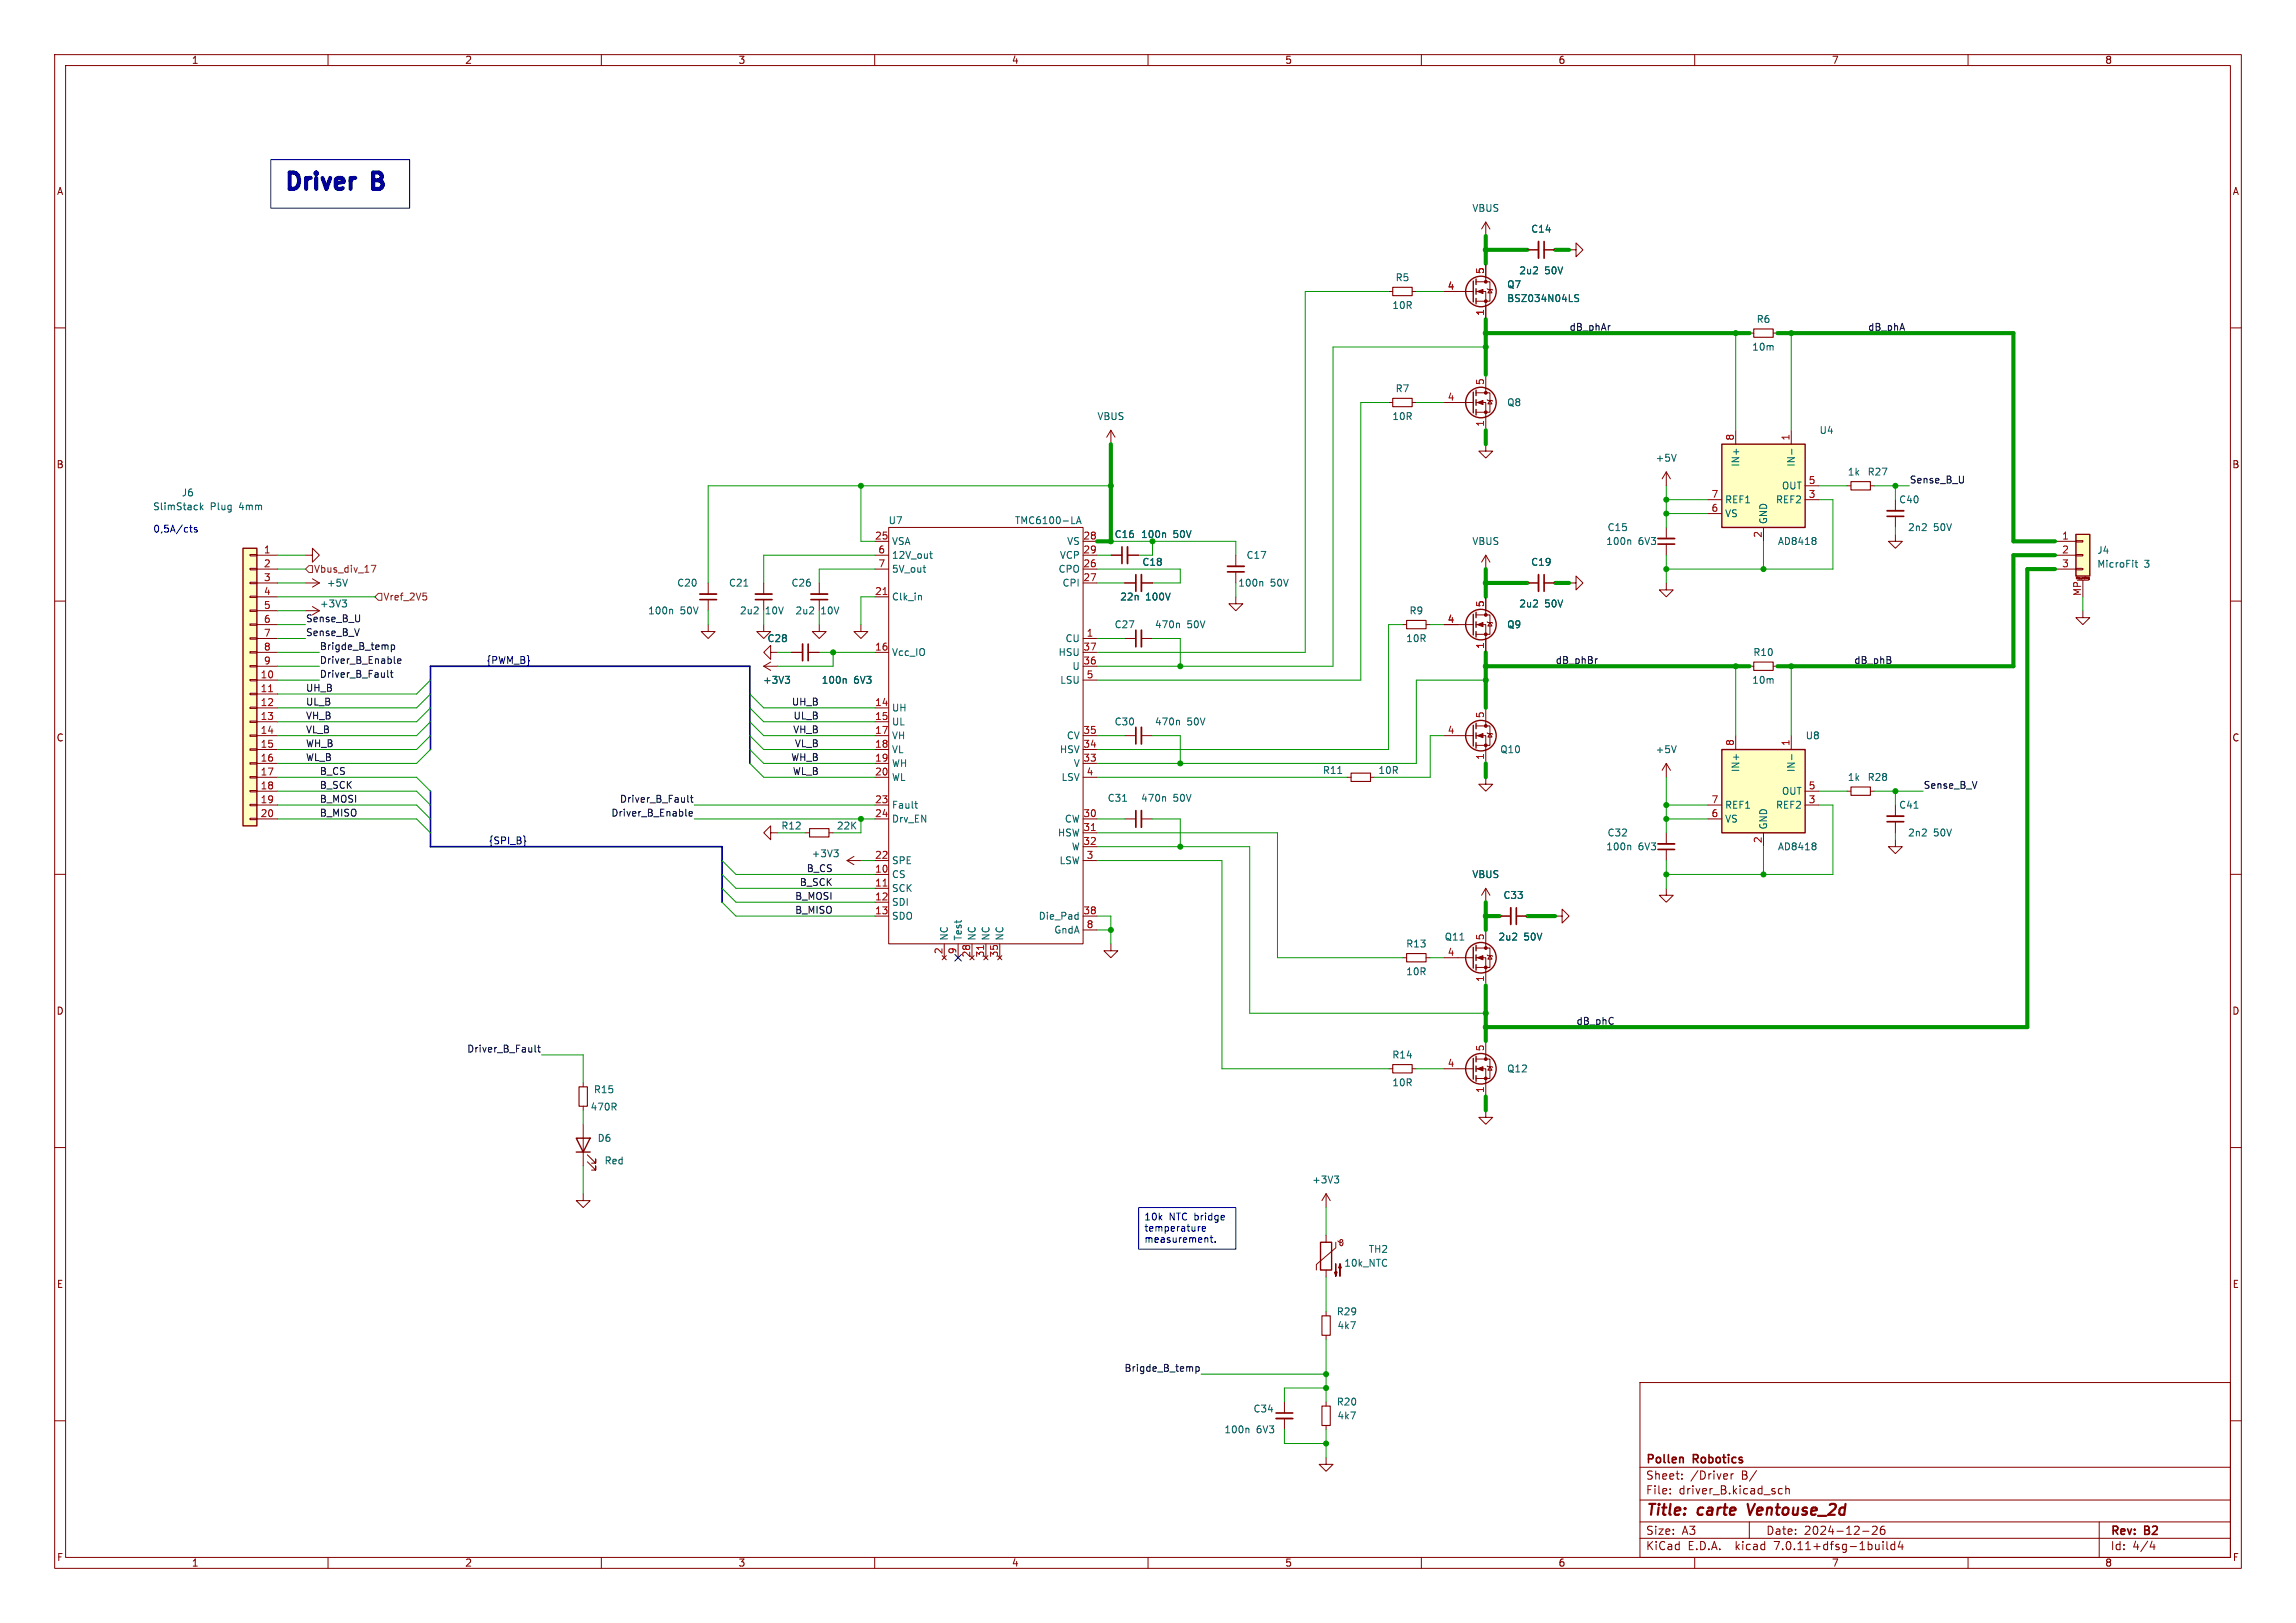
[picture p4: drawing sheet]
<svg xmlns="http://www.w3.org/2000/svg" width="420mm" height="297mm" viewBox="0 0 420 297" stroke-linecap="round" stroke-linejoin="round" font-family="sans-serif">
<defs><g id="words">
<g font-size="4.2" fill="#0000c2">
<text x="51.8" y="36.7">Driver</text>
<text x="68.7" y="36.7">B</text>
</g>
<g font-size="2.8" fill="#840000">
<text x="301" y="277.9">Title:</text>
<text x="310.6" y="277.9">carte</text>
<text x="320.6" y="277.9">Ventouse_2d</text>
</g>
<g font-size="2.1" fill="#840000">
<text x="301" y="268.2">Pollen</text>
<text x="309.8" y="268.2">Robotics</text>
<text x="301" y="273.7">File:</text>
<text x="301" y="271">Sheet:</text>
<text x="307.1" y="273.7">driver_B.kicad_sch</text>
<text x="309.2" y="271">/Driver</text>
<text x="318.6" y="271">B/</text>
<text x="301" y="281.1">Size:</text>
<text x="307.6" y="281.1">A3</text>
<text x="323" y="281.1">Date:</text>
<text x="330" y="281.1">2024-12-26</text>
<text x="386" y="281.3">Rev:</text>
<text x="392.4" y="281.3">B2</text>
<text x="301" y="283.9">KiCad</text>
<text x="308.7" y="283.9">E.D.A.</text>
<text x="317.6" y="283.9">kicad</text>
<text x="324.8" y="283.9">7.0.11+dfsg-1build4</text>
<text x="386" y="283.9">Id:</text>
<text x="390.1" y="283.9">4/4</text>
</g>
<g font-size="1.8" fill="#840000">
<text x="35" y="11.9">1</text>
<text x="85" y="11.9">2</text>
<text x="135" y="11.9">3</text>
<text x="185" y="11.9">4</text>
<text x="235" y="11.9">5</text>
<text x="285" y="11.9">6</text>
<text x="335" y="11.9">7</text>
<text x="385" y="11.9">8</text>
<text x="10.3" y="35.9">A</text>
<text x="408.3" y="35.9">A</text>
<text x="10.3" y="85.9">B</text>
<text x="408.2" y="85.9">B</text>
<text x="10.3" y="135.9">C</text>
<text x="408.2" y="135.9">C</text>
<text x="10.3" y="185.9">D</text>
<text x="408.2" y="185.9">D</text>
<text x="10.3" y="235.9">E</text>
<text x="408.3" y="235.9">E</text>
<text x="10.3" y="285.9">F</text>
<text x="35" y="286.9">1</text>
<text x="85" y="286.9">2</text>
<text x="135" y="286.9">3</text>
<text x="185" y="286.9">4</text>
<text x="235" y="286.9">5</text>
<text x="285" y="286.9">6</text>
<text x="335" y="286.9">7</text>
<text x="385" y="286.9">8</text>
<text x="408.3" y="285.9">F</text>
</g>
<g font-size="1.8" fill="#006464">
<text x="269.2" y="39">VBUS</text>
<text x="280" y="42.8">C14</text>
<text x="255.2" y="51.7">R5</text>
<text x="275.6" y="52.9">Q7</text>
<text x="277.8" y="50.4">2u2</text>
<text x="282.6" y="50.4">50V</text>
<text x="254.6" y="56.7">10R</text>
<text x="275.6" y="55.5">BSZ034N04LS</text>
<text x="321.2" y="59.3">R6</text>
<text x="320.4" y="64.4">10m</text>
<text x="255.2" y="72">R7</text>
<text x="200.6" y="77.1">VBUS</text>
<text x="254.6" y="77.1">10R</text>
<text x="275.6" y="74.5">Q8</text>
<text x="332.8" y="79.6">U4</text>
<text x="302.8" y="84.7">+5V</text>
<text x="318.4" y="85.5" transform="rotate(-90 318.4 85.5)">IN+</text>
<text x="325.9" y="89.8">OUT</text>
<text x="328.5" y="85.5" transform="rotate(-90 328.5 85.5)">IN-</text>
<text x="337.9" y="87.2">1k</text>
<text x="341.5" y="87.2">R27</text>
<text x="27.9" y="93.6">SlimStack</text>
<text x="33.2" y="91">J6</text>
<text x="38.5" y="93.6">Plug</text>
<text x="43.9" y="93.6">4mm</text>
<text x="315.5" y="94.8">VS</text>
<text x="315.5" y="92.3">REF1</text>
<text x="324.8" y="92.3">REF2</text>
<text x="347.3" y="92.3">C40</text>
<text x="162.5" y="96.1">U7</text>
<text x="163.1" y="99.9">VSA</text>
<text x="185.6" y="96.1">TMC6100-LA</text>
<text x="195.1" y="99.9">VS</text>
<text x="203.8" y="98.7">C16</text>
<text x="208.6" y="98.7">100n</text>
<text x="214.6" y="98.7">50V</text>
<text x="269.2" y="99.9">VBUS</text>
<text x="293.7" y="99.9">100n</text>
<text x="294" y="97.4">C15</text>
<text x="299.7" y="99.9">6V3</text>
<text x="323.4" y="96" transform="rotate(-90 323.4 96)">GND</text>
<text x="325.1" y="99.9">AD8418</text>
<text x="348.9" y="97.4">2n2</text>
<text x="353.7" y="97.4">50V</text>
<text x="383.6" y="101.5">J4</text>
<text x="59.7" y="107.5">+5V</text>
<text x="123.8" y="107.5">C20</text>
<text x="133.3" y="107.5">C21</text>
<text x="144.7" y="107.5">C26</text>
<text x="163.1" y="102.5">12V_out</text>
<text x="163.1" y="105">5V_out</text>
<text x="193.5" y="105">CPO</text>
<text x="193.8" y="102.5">VCP</text>
<text x="194.3" y="107.5">CPI</text>
<text x="208.9" y="103.7">C18</text>
<text x="226.4" y="107.5">100n</text>
<text x="227.9" y="102.5">C17</text>
<text x="232.4" y="107.5">50V</text>
<text x="280" y="103.7">C19</text>
<text x="383.6" y="104.1">MicroFit</text>
<text x="392.2" y="104.1">3</text>
<text x="58.4" y="111.4">+3V3</text>
<text x="118.5" y="112.6">100n</text>
<text x="124.4" y="112.6">50V</text>
<text x="135.3" y="112.6">2u2</text>
<text x="140" y="112.6">10V</text>
<text x="145.4" y="112.6">2u2</text>
<text x="150.2" y="112.6">10V</text>
<text x="163.1" y="110.1">Clk_in</text>
<text x="204.8" y="110.1">22n</text>
<text x="209.6" y="110.1">100V</text>
<text x="257.7" y="112.6">R9</text>
<text x="277.8" y="111.4">2u2</text>
<text x="282.6" y="111.4">50V</text>
<text x="140.3" y="117.7">C28</text>
<text x="194.8" y="117.7">CU</text>
<text x="203.8" y="115.2">C27</text>
<text x="211.2" y="115.2">470n</text>
<text x="217.1" y="115.2">50V</text>
<text x="257.1" y="117.7">10R</text>
<text x="275.6" y="115.2">Q9</text>
<text x="139.5" y="125.3">+3V3</text>
<text x="150.2" y="125.3">100n</text>
<text x="156.2" y="125.3">6V3</text>
<text x="163.1" y="120.2">Vcc_IO</text>
<text x="193.5" y="120.2">HSU</text>
<text x="193.8" y="125.3">LSU</text>
<text x="196.1" y="122.8">U</text>
<text x="320.4" y="125.3">10m</text>
<text x="320.6" y="120.2">R10</text>
<text x="163.1" y="130.4">UH</text>
<text x="163.1" y="132.9">UL</text>
<text x="163.1" y="135.5">VH</text>
<text x="195.1" y="135.5">CV</text>
<text x="203.8" y="132.9">C30</text>
<text x="211.2" y="132.9">470n</text>
<text x="217.1" y="132.9">50V</text>
<text x="330.2" y="135.5">U8</text>
<text x="163.1" y="138">VL</text>
<text x="163.1" y="140.6">WH</text>
<text x="163.1" y="143.1">WL</text>
<text x="193.8" y="138">HSV</text>
<text x="194.1" y="143.1">LSV</text>
<text x="196.3" y="140.6">V</text>
<text x="241.9" y="141.8">R11</text>
<text x="252.1" y="141.8">10R</text>
<text x="274.3" y="138">Q10</text>
<text x="302.8" y="138">+5V</text>
<text x="318.4" y="141.4" transform="rotate(-90 318.4 141.4)">IN+</text>
<text x="328.5" y="141.4" transform="rotate(-90 328.5 141.4)">IN-</text>
<text x="337.9" y="143.1">1k</text>
<text x="341.5" y="143.1">R28</text>
<text x="163.1" y="148.2">Fault</text>
<text x="202.5" y="146.9">C31</text>
<text x="208.6" y="146.9">470n</text>
<text x="214.6" y="146.9">50V</text>
<text x="315.5" y="148.2">REF1</text>
<text x="324.8" y="148.2">REF2</text>
<text x="325.9" y="145.6">OUT</text>
<text x="347.3" y="148.2">C41</text>
<text x="142.8" y="152">R12</text>
<text x="153" y="152">22K</text>
<text x="163.1" y="150.7">Drv_EN</text>
<text x="193.4" y="153.3">HSW</text>
<text x="194.7" y="150.7">CW</text>
<text x="196" y="155.8">W</text>
<text x="293.7" y="155.8">100n</text>
<text x="294" y="153.3">C32</text>
<text x="299.7" y="155.8">6V3</text>
<text x="315.5" y="150.7">VS</text>
<text x="323.4" y="151.9" transform="rotate(-90 323.4 151.9)">GND</text>
<text x="325.1" y="155.8">AD8418</text>
<text x="348.9" y="153.3">2n2</text>
<text x="353.7" y="153.3">50V</text>
<text x="148.4" y="157.1">+3V3</text>
<text x="163.1" y="160.9">CS</text>
<text x="163.1" y="158.3">SPE</text>
<text x="193.7" y="158.3">LSW</text>
<text x="269.2" y="160.9">VBUS</text>
<text x="163.1" y="163.4">SCK</text>
<text x="163.1" y="166">SDI</text>
<text x="274.9" y="164.7">C33</text>
<text x="163.1" y="168.5">SDO</text>
<text x="173.6" y="172.2" transform="rotate(-90 173.6 172.2)">NC</text>
<text x="176.1" y="172.2" transform="rotate(-90 176.1 172.2)">Test</text>
<text x="178.7" y="172.2" transform="rotate(-90 178.7 172.2)">NC</text>
<text x="181.2" y="172.2" transform="rotate(-90 181.2 172.2)">NC</text>
<text x="183.7" y="172.2" transform="rotate(-90 183.7 172.2)">NC</text>
<text x="189.9" y="168.5">Die_Pad</text>
<text x="192.8" y="171">GndA</text>
<text x="257.1" y="173.6">R13</text>
<text x="264.2" y="172.3">Q11</text>
<text x="274" y="172.3">2u2</text>
<text x="278.7" y="172.3">50V</text>
<text x="257.1" y="178.7">10R</text>
<text x="254.6" y="193.9">R14</text>
<text x="275.6" y="196.4">Q12</text>
<text x="107.9" y="203.4">470R</text>
<text x="108.5" y="200.3">R15</text>
<text x="254.6" y="199">10R</text>
<text x="109.2" y="209.1">D6</text>
<text x="110.5" y="213.3">Red</text>
<text x="239.9" y="216.8">+3V3</text>
<text x="245.8" y="232">10k_NTC</text>
<text x="250.3" y="229.5">TH2</text>
<text x="244.4" y="240.9">R29</text>
<text x="244.6" y="243.4">4k7</text>
<text x="244.4" y="257.4">R20</text>
<text x="223.9" y="262.5">100n</text>
<text x="229.2" y="258.7">C34</text>
<text x="229.8" y="262.5">6V3</text>
<text x="244.6" y="259.9">4k7</text>
</g>
<g font-size="1.8" fill="#a90000">
<text x="264.7" y="53.1">4</text>
<text x="271.5" y="50.2" transform="rotate(-90 271.5 50.2)">5</text>
<text x="271.5" y="57.9" transform="rotate(-90 271.5 57.9)">1</text>
<text x="271.5" y="70.6" transform="rotate(-90 271.5 70.6)">5</text>
<text x="264.7" y="73.4">4</text>
<text x="271.5" y="78.2" transform="rotate(-90 271.5 78.2)">1</text>
<text x="317.2" y="80.7" transform="rotate(-90 317.2 80.7)">8</text>
<text x="327.4" y="80.7" transform="rotate(-90 327.4 80.7)">1</text>
<text x="330.8" y="88.6">5</text>
<text x="313" y="93.7">6</text>
<text x="313" y="91.2">7</text>
<text x="330.8" y="91.2">3</text>
<text x="48.2" y="101.3">1</text>
<text x="160" y="98.8">25</text>
<text x="160.6" y="101.3">6</text>
<text x="198.1" y="98.8">28</text>
<text x="198.1" y="101.3">29</text>
<text x="322.3" y="98.5" transform="rotate(-90 322.3 98.5)">2</text>
<text x="377.1" y="98.8">1</text>
<text x="377.1" y="101.3">2</text>
<text x="48.2" y="103.9">2</text>
<text x="48.2" y="106.4">3</text>
<text x="160.6" y="103.9">7</text>
<text x="198.1" y="103.9">26</text>
<text x="198.1" y="106.4">27</text>
<text x="377.1" y="103.9">3</text>
<text x="48.2" y="109">4</text>
<text x="48.2" y="111.5">5</text>
<text x="160" y="109">21</text>
<text x="271.5" y="111.2" transform="rotate(-90 271.5 111.2)">5</text>
<text x="380.7" y="109.2" transform="rotate(-90 380.7 109.2)">MP</text>
<text x="48.2" y="114">6</text>
<text x="48.2" y="116.6">7</text>
<text x="48.2" y="119.1">8</text>
<text x="160" y="119.1">16</text>
<text x="198.1" y="119.1">37</text>
<text x="198.7" y="116.6">1</text>
<text x="264.7" y="114">4</text>
<text x="271.5" y="118.8" transform="rotate(-90 271.5 118.8)">1</text>
<text x="47.6" y="124.2">10</text>
<text x="48.2" y="121.7">9</text>
<text x="198.1" y="121.7">36</text>
<text x="198.7" y="124.2">5</text>
<text x="47.6" y="126.7">11</text>
<text x="47.6" y="129.3">12</text>
<text x="47.6" y="131.8">13</text>
<text x="160" y="129.3">14</text>
<text x="160" y="131.8">15</text>
<text x="271.5" y="131.5" transform="rotate(-90 271.5 131.5)">5</text>
<text x="47.6" y="134.4">14</text>
<text x="47.6" y="136.9">15</text>
<text x="160" y="134.4">17</text>
<text x="160" y="136.9">18</text>
<text x="198.1" y="136.9">34</text>
<text x="198.1" y="134.4">35</text>
<text x="264.7" y="134.4">4</text>
<text x="317.2" y="136.6" transform="rotate(-90 317.2 136.6)">8</text>
<text x="327.4" y="136.6" transform="rotate(-90 327.4 136.6)">1</text>
<text x="47.6" y="139.4">16</text>
<text x="47.6" y="142">17</text>
<text x="160" y="139.4">19</text>
<text x="160" y="142">20</text>
<text x="198.1" y="139.4">33</text>
<text x="198.7" y="142">4</text>
<text x="271.5" y="139.1" transform="rotate(-90 271.5 139.1)">1</text>
<text x="47.6" y="144.5">18</text>
<text x="47.6" y="147.1">19</text>
<text x="47.6" y="149.6">20</text>
<text x="160" y="147.1">23</text>
<text x="160" y="149.6">24</text>
<text x="198.1" y="149.6">30</text>
<text x="313" y="149.6">6</text>
<text x="313" y="147.1">7</text>
<text x="330.8" y="147.1">3</text>
<text x="330.8" y="144.5">5</text>
<text x="198.1" y="152.1">31</text>
<text x="198.1" y="154.7">32</text>
<text x="322.3" y="154.4" transform="rotate(-90 322.3 154.4)">2</text>
<text x="160" y="159.8">10</text>
<text x="160" y="157.2">22</text>
<text x="198.7" y="157.2">3</text>
<text x="160" y="162.3">11</text>
<text x="160" y="164.8">12</text>
<text x="160" y="167.4">13</text>
<text x="198.1" y="167.4">38</text>
<text x="198.7" y="169.9">8</text>
<text x="271.5" y="172.2" transform="rotate(-90 271.5 172.2)">5</text>
<text x="172.5" y="174.7" transform="rotate(-90 172.5 174.7)">2</text>
<text x="175" y="174.7" transform="rotate(-90 175 174.7)">9</text>
<text x="177.5" y="175.3" transform="rotate(-90 177.5 175.3)">28</text>
<text x="180.1" y="175.3" transform="rotate(-90 180.1 175.3)">31</text>
<text x="182.6" y="175.3" transform="rotate(-90 182.6 175.3)">35</text>
<text x="264.7" y="175">4</text>
<text x="271.5" y="179.8" transform="rotate(-90 271.5 179.8)">1</text>
<text x="264.7" y="195.3">4</text>
<text x="271.5" y="192.5" transform="rotate(-90 271.5 192.5)">5</text>
<text x="271.5" y="200.1" transform="rotate(-90 271.5 200.1)">1</text>
</g>
<g font-size="1.8" fill="#0f0f0f">
<text x="287" y="60.6">dB_phAr</text>
<text x="341.6" y="60.6">dB_phA</text>
<text x="349.2" y="88.6">Sense_B_U</text>
<text x="55.9" y="114">Sense_B_U</text>
<text x="55.9" y="116.5">Sense_B_V</text>
<text x="58.4" y="119">Brigde_B_temp</text>
<text x="58.4" y="121.6">Driver_B_Enable</text>
<text x="58.4" y="124.1">Driver_B_Fault</text>
<text x="284.5" y="121.6">dB_phBr</text>
<text x="339.1" y="121.6">dB_phB</text>
<text x="55.9" y="126.7">UH_B</text>
<text x="55.9" y="129.2">UL_B</text>
<text x="55.9" y="131.7">VH_B</text>
<text x="144.8" y="129.2">UH_B</text>
<text x="145.1" y="131.7">UL_B</text>
<text x="55.9" y="134.3">VL_B</text>
<text x="55.9" y="136.8">WH_B</text>
<text x="145" y="134.3">VH_B</text>
<text x="145.3" y="136.8">VL_B</text>
<text x="55.9" y="139.4">WL_B</text>
<text x="58.4" y="141.9">B_CS</text>
<text x="144.6" y="139.4">WH_B</text>
<text x="144.9" y="141.9">WL_B</text>
<text x="58.4" y="149.5">B_MISO</text>
<text x="58.4" y="147">B_MOSI</text>
<text x="58.4" y="144.4">B_SCK</text>
<text x="111.7" y="149.5">Driver_B_Enable</text>
<text x="113.3" y="147">Driver_B_Fault</text>
<text x="351.8" y="144.4">Sense_B_V</text>
<text x="147.5" y="159.7">B_CS</text>
<text x="145.4" y="164.8">B_MOSI</text>
<text x="145.4" y="167.3">B_MISO</text>
<text x="146.2" y="162.2">B_SCK</text>
<text x="288.3" y="187.6">dB_phC</text>
<text x="85.4" y="192.7">Driver_B_Fault</text>
<text x="205.6" y="251.1">Brigde_B_temp</text>
</g>
<g font-size="1.8" fill="#0000c2">
<text x="27.9" y="97.5">0,5A/cts</text>
<text x="209.2" y="223.7">10k</text>
<text x="209.2" y="225.7">temperature</text>
<text x="209.2" y="227.7">measurement.</text>
<text x="213.9" y="223.7">NTC bridge</text>
</g>
<g font-size="1.8" fill="#725600">
<text x="57.3" y="105">Vbus_div_17</text>
<text x="70" y="110.1">Vref_2V5</text>
</g>
<g font-size="1.8" fill="#000084">
<text x="88.9" y="121.6">{PWM_B}</text>
<text x="89.3" y="154.6">{SPI_B}</text>
</g>
<text font-size=".5" fill="#840000" x="379.5" y="106.2">Mounting</text>
</g></defs>
<g fill="none" stroke="#840000" stroke-width=".18">
<path d="M10 10h400v277h-400zM12 12h396v273h-396zM60 10v2M110 10v2M160 10v2M210 10v2M260 10v2M310 10v2M360 10v2M10 60h2M254 53.3h.8M258.3 53.3h.8"/>
<path d="M264.2 53.3h5.3M270 53.3h1.8v5.1M270 51.6h2.5v3.5h-2.5M271.8 40.6v2.6M271.8 48.3v3.3M271.8 40.6l-.8 1.3M271.8 40.6l.7 1.3M272 52.8l.2 .2h.7l.1 .1M272.5 53l.4 .6h-.7zM279.4 45.7h2M282.4 45.7h2.1M287 45.7h1.3v-1.2l1.3 1.2-1.3 1.3v-1.3"/>
<path d="M408 60h2M203.2 78.7l-.8 1.3M203.2 78.7v2.6M203.2 78.7l.8 1.3M254 73.7h.8M258.3 73.7h.8M264.2 73.7h5.3M270 73.7h1.8v5M270 71.9h2.5v3.5h-2.5M271.8 68.6v3.3M272 73.2l.2 .1h.7l.1 .1M272.5 73.3l.4 .6h-.7z"/>
<path d="M317.5 78.7v2.6M320 61h.8M324.4 61h.7M327.7 78.7v2.6M160 99.1h2.6M162.6 96.5h35.5v76.2h-35.5zM198.1 99.1h2.6M271.8 81.3v1.3h1.2l-1.2 1.2-1.3-1.2h1.3M304.8 86.4v2.5M304.8 96.5v2.1M304.8 99.6v2M304.8 86.4l-.8 1.2"/>
<path d="M304.8 86.4l.8 1.2M312.4 91.4h2.6M312.4 94h2.6M322.6 96.5v2.6M330.2 88.9h2.5M330.2 91.4h2.5M337.8 88.9h.8M342.1 88.9h.8M346.7 97.8v1.3h1.3l-1.3 1.2-1.3-1.2h1.3M346.7 91.4v2.1M346.7 94.5v2M375.9 99.1h3.8"/>
<path d="M379.7 98.9h1.3v.3h-1.3zM10 110h2M45.7 119.3h1.3v.2h-1.3zM45.7 116.7h1.3v.3h-1.3zM45.7 114.2h1.3v.2h-1.3zM45.7 111.6h1.3v.3h-1.3zM45.7 109.1h1.3v.2h-1.3zM45.7 106.6h1.3v.2h-1.3zM45.7 104h1.3v.3h-1.3zM45.7 101.5h1.3v.2h-1.3zM47 106.7h3.8M47 114.3h3.8"/>
<path d="M47 119.4h3.8M47 116.8h3.8M47 109.2h3.8M47 104.1h3.8M47 101.6h3.8M47 111.8h3.8M55.9 101.6h1.2v1.3l1.3-1.3-1.3-1.3v1.3M55.9 106.7h2.5M55.9 111.8h2.5M57.1 105.9l1.3 .8M57.1 111l1.3 .8M58.4 106.7l-1.3 .7"/>
<path d="M58.4 111.8l-1.3 .7M129.5 114.3v1.3h1.3l-1.3 1.2-1.2-1.2h1.2M129.5 106.7v2M129.5 109.7v2.1M139.7 114.3v1.3h1.3l-1.3 1.2-1.3-1.2h1.3M139.7 106.7v2M139.7 109.7v2.1M141 119.4v-1.3l-1.3 1.3 1.3 1.3v-1.3h1.2M144.8 119.4h2M147.8 119.4h2.1M149.9 114.3v1.3h1.2l-1.2 1.2-1.3-1.2h1.3M149.9 106.7v2"/>
<path d="M149.9 109.7v2.1M157.5 114.3v1.3h1.2l-1.2 1.2-1.3-1.2h1.3M160 119.4h2.6M160 109.2h2.6M160 104.1h2.6M160 101.6h2.6M198.1 106.7h2.6M198.1 119.4h2.6M198.1 116.8h2.6M198.1 104.1h2.6M198.1 101.6h2.6M203.2 101.6h2"/>
<path d="M205.7 106.7h2.1M205.7 116.8h2.1M206.2 101.6h2.1M208.8 106.7h2M208.8 116.8h2M226.1 109.2v1.3h1.2l-1.2 1.3-1.3-1.3h1.3M226.1 101.6v2M226.1 104.6v2.1M256.5 114.3h.8M260.9 114.3h.7M264.2 114.3h5.3M270 114.3h1.8v5.1"/>
<path d="M270 112.5h2.5v3.6h-2.5M271.8 101.6v2.5M271.8 109.2v3.3M271.8 101.6l-.8 1.3M271.8 101.6l.7 1.3M272 113.8l.2 .1h.7l.1 .1M272.5 113.9l.4 .7h-.7zM279.4 106.7h2M282.4 106.7h2.1M287 106.7h1.3v-1.3l1.3 1.3-1.3 1.3v-1.3M304.8 106.7v1.3h1.3l-1.3 1.2-1.3-1.2h1.3M375.9 104.1h3.8"/>
<path d="M375.9 101.6h3.8M379.7 104h1.3v.3h-1.3zM379.7 101.5h1.3v.2h-1.3zM379.8 106v-.4l.1 .3 .2-.3v.4M380 106.2h2M381 111.8v1.2h1.3l-1.3 1.3-1.3-1.3h1.3M381 106.2v3M381.3 105.6v.3M381.5 105.6h.1M382 106.1h.2M382 105.7l.2 .3M382 105.7h.1"/>
<path d="M382.2 105.7h-.2M382.2 105.7h.1M382.2 106.1h.1M382.2 105.7v.4M382.2 105.9v.1M408 110h2M45.7 139.6h1.3v.2h-1.3zM45.7 137h1.3v.3h-1.3zM45.7 134.5h1.3v.2h-1.3zM45.7 132h1.3v.2h-1.3zM45.7 129.4h1.3v.3h-1.3zM45.7 126.9h1.3v.2h-1.3z"/>
<path d="M45.7 124.3h1.3v.3h-1.3zM45.7 121.8h1.3v.2h-1.3zM47 121.9h3.8M47 134.6h3.8M47 129.5h3.8M47 132.1h3.8M47 137.2h3.8M47 139.7h3.8M47 124.5h3.8M47 127h3.8M139.7 121.9h2.5M139.7 121.9l1.3 .8"/>
<path d="M141 121.2l-1.3 .7M160 134.6h2.6M160 129.5h2.6M160 132.1h2.6M160 137.2h2.6M160 139.7h2.6M198.1 121.9h2.6M198.1 134.6h2.6M198.1 137.2h2.6M198.1 139.7h2.6M198.1 124.5h2.6M205.7 134.6h2.1"/>
<path d="M208.8 134.6h2M264.2 134.6h5.3M270 134.6h1.8v5.1M270 132.8h2.5v3.6h-2.5M271.8 129.5v3.3M272 134.1l.2 .1h.7l.1 .2M272.5 134.2l.4 .7h-.7zM304.8 139.7v2.5M304.8 139.7l-.8 1.3M304.8 139.7l.8 1.3M317.5 134.6v2.6M320 121.9h.8"/>
<path d="M324.4 121.9h.7M327.7 134.6v2.6M10 160h2M45.7 149.7h1.3v.3h-1.3zM45.7 147.2h1.3v.2h-1.3zM45.7 144.7h1.3v.2h-1.3zM45.7 142.1h1.3v.3h-1.3zM47 142.2h3.8M47 147.3h3.8M47 149.9h3.8M47 144.8h3.8M141 152.4v-1.3l-1.3 1.3 1.3 1.3v-1.3h1.2"/>
<path d="M147.3 152.4h.8M151.6 152.4h.8M154.9 157.5h2.6M154.9 157.5l1.3 .7M156.2 156.7l-1.3 .8M160 142.2h2.6M160 157.5h2.6M160 147.3h2.6M160 149.9h2.6M198.1 142.2h2.6M198.1 157.5h2.6M198.1 149.9h2.6"/>
<path d="M198.1 152.4h2.6M198.1 154.9h2.6M205.7 149.9h2.1M208.8 149.9h2M246.4 142.2h.7M250.7 142.2h.8M271.8 142.2v1.3h1.2l-1.2 1.3-1.3-1.3h1.3M304.8 152.4v2M304.8 155.4v2.1M312.4 147.3h2.6M312.4 149.9h2.6M322.6 152.4v2.5"/>
<path d="M330.2 147.3h2.5M330.2 144.8h2.5M337.8 144.8h.8M342.1 144.8h.8M346.7 153.7v1.2h1.3l-1.3 1.3-1.3-1.3h1.3M346.7 147.3v2.1M346.7 150.4v2M408 160h2M160 160h2.6M160 162.6h2.6M160 165.1h2.6M160 167.6h2.6"/>
<path d="M172.3 174.9l.8 .7M172.7 172.7v2.6M173.1 174.9l-.8 .7M175.3 172.7v2.6M177.8 172.7v2.6M180.3 172.7v2.6M182.9 172.7v2.6M198.1 167.6h2.6M198.1 170.2h2.6M203.2 172.7v1.3h1.3l-1.3 1.3-1.3-1.3h1.3M256.5 175.3h.8M260.9 175.3h.7"/>
<path d="M264.2 175.3h5.3M270 175.3h1.8v5M270 173.5h2.5v3.5h-2.5M271.8 162.6v2.5M271.8 170.2v3.3M271.8 162.6l-.8 1.2M271.8 162.6l.7 1.2M272 174.8l.2 .1h.7l.1 .1M272.5 174.9l.4 .6h-.7zM274.3 167.6h2.1M277.4 167.6h2M284.5 167.6h1.2v-1.2l1.3 1.2-1.3 1.3v-1.3"/>
<path d="M304.8 162.6v1.2h1.3l-1.3 1.3-1.3-1.3h1.3M106.7 198.1v.8M254 195.6h.8M258.3 195.6h.8M264.2 195.6h5.3M270 195.6h1.8v5.1M270 193.8h2.5v3.6h-2.5M271.8 190.5v3.3M272 195.1l.2 .1h.7l.1 .1M272.5 195.2l.4 .6h-.7zM10 210h2M106.7 218.4v1.3h1.2l-1.2 1.3-1.3-1.3h1.3"/>
<path d="M106.7 202.4v.8M106.7 205.7v7.7M107.4 212.6l1.6 1.5v-.7v.7h-.8M107.4 211.3l1.6 1.6v-.8v.8h-.8M242.6 218.4l-.8 1.3M242.6 218.4v2.6M242.6 218.4l.7 1.3M271.8 203.2v1.3h1.2l-1.2 1.2-1.3-1.2h1.3M408 210h2M242.6 226.1v1.2M242.6 232.4v1.3M244.3 227.3v1l-3.5 3.1v1"/>
<path d="M244.7 227.1l.3 .2h.3l.3-.1v-.3l-.3-.1-.2 .2v.7l.2 .3 .3-.1 .1-.4M10 260h2M234.9 256.5v2.1M234.9 259.6v2M242.6 240v.8M242.6 244.3v.8M242.6 256.5v.8M300 253h108v32h-108zM408 260h2M242.6 266.7v1.3h1.2l-1.2 1.2-1.3-1.2h1.3M242.6 260.9v.7M300 278.5h108"/>
<path d="M300 274.5h108M300 268.5h108M305.5 273.2v.2M305.5 272.5v.1M307.7 270.5v.2M307.7 269.8v.1M316.7 269.7v1M317.1 269.7l-.3 .1-.1 .2M320 278.5v3M325.3 273.1l.3 .3 .4-.1M326 272.5l-.4-.1-.3 .3M326.7 272.5l.2-.1 .3 .1 .1 .9"/>
<path d="M326.7 271.9v1.5M342.5 279.4l.6-.1 .2 .1 .1 .3-1 1.1h1M344.7 279.3a.59 .59 0 0 0-.8 .6v.6l.2 .2 .4 .1 .2-.2 .1-.5-.1-.2h-.5l-.3 .2M384 278.5v6.5M60 285v2M110 285v2M160 285v2M210 285v2M260 285v2M300 281.5h108M310 285v2M340.7 280.2h1.2"/>
<path d="M344.4 282.1v.1M344.4 282.6v1M345.2 282.1v1.3l.2 .2M346.6 282.1v1.5M346.6 282.7l-.4-.1-.3 .3v.4l.1 .2h.6M347.6 282l-.4 1.1h1M347.9 282.6v1M360 285v2M393.7 282l-.4 1.1h.9M394 282.6v1"/>
</g>
<path d="M319.7 275.2l.4 2" fill="none" stroke="#840000" stroke-width=".4"/>
<g fill="none" stroke="#840000" stroke-width=".3">
<path d="M282.4 44.2v3M303.3 99.6h3M345.2 94.5h3M128 109.7h3.1M138.2 109.7h3M147.8 117.9v3M148.3 109.7h3.1M205.2 100.1v3M207.8 105.2v3M207.8 115.3v3.1M224.5 104.6h3.1M282.4 105.2v3"/>
<path d="M207.8 133.1v3M207.8 148.3v3.1M303.3 155.4h3M345.2 150.4h3M277.4 166.1v3.1M233.4 258.6h3.1M307.8 266.8l.1 .9"/>
</g>
<g fill="none" stroke="#840000" stroke-width=".25">
<path d="M269.5 51.4v3.8M270 51.1v1M270 52.8v1M270 54.6v1M269.5 71.8v3.8M270 71.4v1M270 73.2v1M270 74.9v1M315 81.3h15.2v15.2h-15.2zM379.7 97.8h2.6v7.6h-2.6zM44.4 100.3h2.6v50.8h-2.6zM269.5 112.4v3.8"/>
<path d="M270 112v1M270 113.8v1M270 115.6v1M269.5 132.7v3.8M270 132.3v1.1M270 134.1v1M270 135.9v1M315 137.2h15.2v15.2h-15.2zM269.5 173.4v3.8M270 173v1M270 174.8v1M270 176.5v1"/>
<path d="M269.5 193.7v3.8M270 193.3v1M270 195.1v1M270 196.9v1M105.4 208.3h2.5l-1.2 2.5zM105.4 210.8h2.5M241.6 227.3h2v5.1h-2z"/>
<circle cx="270.9" cy="53.3" r="2.79"/>
<circle cx="270.9" cy="73.7" r="2.79"/>
<circle cx="270.9" cy="114.3" r="2.79"/>
<circle cx="270.9" cy="134.6" r="2.79"/>
<circle cx="270.9" cy="175.3" r="2.79"/>
<circle cx="270.9" cy="195.6" r="2.79"/>
</g>
<g fill="#840000" stroke="#840000" stroke-width=".18">
<path d="M270.3 73.7l1-.4v.7z"/>
<path d="M270.3 114.3l1-.4v.8z"/>
<path d="M270.3 134.6l1-.4v.8z"/>
<path d="M270.3 195.6l1-.4v.8z"/>
<path d="M245.1 231.3l.3 .7h-.5l.2-.7v2.3z"/>
<path d="M244.3 231.3v2.3l-.2-.8h.5l-.3 .8z"/>
<path d="M270.3 53.3l1-.3v.7z"/>
<path d="M270.3 175.3l1-.4v.7z"/>
<circle cx="271.8" cy="75.4" r=".25"/>
<circle cx="271.8" cy="71.9" r=".25"/>
<circle cx="271.8" cy="116.1" r=".25"/>
<circle cx="271.8" cy="112.5" r=".25"/>
<circle cx="271.8" cy="136.4" r=".25"/>
<circle cx="271.8" cy="132.8" r=".25"/>
<circle cx="271.8" cy="197.4" r=".25"/>
<circle cx="271.8" cy="193.8" r=".25"/>
<circle cx="271.8" cy="55.1" r=".25"/>
<circle cx="271.8" cy="51.6" r=".25"/>
<circle cx="271.8" cy="177" r=".25"/>
<circle cx="271.8" cy="173.5" r=".25"/>
</g>
<g fill="none" stroke="#840000" stroke-width=".2">
<path d="M254.8 52.6h3.5v1.5h-3.5zM254.8 72.9h3.5v1.5h-3.5zM320.8 60.2h3.6v1.5h-3.6zM338.6 88.1h3.5v1.6h-3.5zM257.3 113.5h3.6v1.6h-3.6zM320.8 121.2h3.6v1.5h-3.6zM148.1 151.6h3.5v1.6h-3.5zM247.1 141.5h3.6v1.5h-3.6zM338.6 144h3.5v1.5h-3.5zM257.3 174.5h3.6v1.5h-3.6zM105.9 198.9h1.5v3.5h-1.5zM254.8 194.8h3.5v1.5h-3.5z"/>
<path d="M241.8 240.8h1.5v3.5h-1.5zM241.8 257.3h1.5v3.6h-1.5z"/>
</g>
<g fill="none" stroke="#840000" stroke-width=".33">
<path d="M281.4 44.2v3M303.3 98.6h3M345.2 93.5h3M128 108.7h3.1M138.2 108.7h3M146.8 117.9v3M148.3 108.7h3.1M206.2 100.1v3M208.8 105.2v3M208.8 115.3v3.1M224.5 103.6h3.1M281.4 105.2v3"/>
<path d="M208.8 133.1v3M208.8 148.3v3.1M303.3 154.4h3M345.2 149.4h3M276.4 166.1v3.1M233.4 259.6h3.1"/>
</g>
<g fill="none" stroke="#006464" stroke-width=".18">
<path d="M288.8 54l-.5-.1-.2 .1v.4l.5 .2 .2 .3-.3 .3-.5-.1M36.7 92v1.3M36.8 92.8l.3 .5M37.1 92.4l-.4 .5M196.9 95.8l.4-1.2 .5 1.2M197 95.5h.6M213 97.5l.2 .2v.7M298.1 98.8l.2 .2v.6M306.6 83.1l-.4 1.3M327.8 82.2v1M332.1 98.4l.1 .2-.1 .3M332.1 99l.1 .2-.1 .4"/>
<path d="M62.6 109.8h.8l-.5 .5M63.1 110.3l.3 .2v.3l-.3 .3M63.6 106l-.5 1.3M122.9 111.5l.1 .2v.6M136.1 107.3h.7M168.4 109l.2 .1v.7M168.9 103.9h.4M169.2 104.7h.1M170.1 101.3h.4M170.2 100.9v1.1l.3 .2M215.6 114l.1 .2v.7M230.8 106.4l.2 .2v.7"/>
<path d="M390.5 103h.5M390.7 102.5v1.1l.3 .2M143.6 123.8h.8l-.4 .5M144.2 124.3l.2 .2v.3l-.2 .2M154.6 124.2l.2 .2v.6M215.6 131.8l.1 .2v.7M306.6 136.5l-.4 1.2M327.8 138.1v.9M152.5 155.5h.8l-.4 .5M153.1 156l.2 .2v.3l-.2 .3M167.3 147.1h.5M167.5 147.7l.3 .2"/>
<path d="M205.3 146.6h.8M213 145.8l.2 .2v.6M244.7 141.5h.7M298.1 154.7l.2 .2v.6M332.1 154.3l.1 .2-.1 .2M332.1 154.9l.1 .1-.1 .5M350.1 147.9h.8M244.1 215.2h.8l-.5 .5M244.6 215.7l.3 .2v.3l-.3 .3M228.3 261.4l.1 .1v.7"/>
</g>
<path d="M161.5 108.8h.8M49.1 126.6h.8M199.6 152h.8M161.5 162.1h.8M179.9 173v.7" fill="none" stroke="#a90000" stroke-width=".18"/>
<g fill="#ffffc2" stroke="#ffffc2" stroke-width=".18">
<path d="M315 137.2h15.2v15.2h-15.2z"/>
<path d="M44.4 100.3h2.6v50.8h-2.6z"/>
<path d="M315 81.3h15.2v15.2h-15.2z"/>
<path d="M379.7 97.8h2.6v7.6h-2.6z"/>
</g>
<path d="M56.5 103.5h.6v1.3h-.6l-.6-.7zM67.9 103.4h.8l-.5 1.3M68.6 109.2l.6-.6h.6v1.3h-.6zM77.4 108.5h.6M77.9 109.1l.2 .2-.2 .4" fill="none" stroke="#725600" stroke-width=".18"/>
<g fill="none" stroke="#0f0f0f" stroke-width=".18">
<path d="M294.4 59.6h.2M71.6 118v1.3M71.6 118.1l.3-.1 .3 .3-.1 .5h-.5M70.9 122.7v1.1l.2 .1M71.4 123.1h.5M71.6 122.7v1.1l.3 .1M72.7 121l.6-.1v-.3h-.4l-.2 .1 .1 .6h.5M292.2 120.6h-.2M125.8 145.5v1.1l.2 .2M126.1 148.9l.6-.1-.1-.2-.4-.1-.1 .2v.6h.5M126.3 146h.5M126.5 145.5v1.1l.3 .2"/>
<path d="M97.9 191.3v1l.2 .2M98.4 191.7h.4M98.5 191.3v1l.3 .2M218.8 250.1v1.3M218.8 250.2l.3-.1 .3 .2-.2 .6h-.4"/>
</g>
<path d="M96 153.8l.2 .1-.2 .2M174.7 174.7l1.2 1.2M175.9 174.7l-1.2 1.2" fill="none" stroke="#000084" stroke-width=".18"/>
<path d="M49.5 29.2h25.4v8.9h-25.4zM34.7 96.5h.5M34.9 97.2l.3 .2M36 96.6l-.3-.1-.2 .2 .1 .2 .4 .1v.3h-.5M208.3 221h17.8v7.6h-17.8zM219.9 224.6l.1 .6h.5M220.5 224.6v.2l-.6 .1M221.4 226.5h.5M221.5 226.1v1.1l.4 .1M222.3 227.2v.1" fill="none" stroke="#0000c2" stroke-width=".18"/>
<path d="M54.6 32.3l-.5-.6-1.1-.1v3M57.8 31.6l-.1 .1 .1 .1M57.8 31.6l.2 .1-.2 .1M57.8 31.6v.2M69.8 32.4a.76 .76 0 0 0-.5-.8h-1v3" fill="none" stroke="#0000c2" stroke-width=".75"/>
<path d="M78.7 137.2v-15.3h58.5v17.8M78.7 144.8v10.1h53.4v10.2" fill="none" stroke="#000084" stroke-width=".3"/>
<g fill="none" stroke="#009600" stroke-width=".18">
<path d="M254 53.3h-15.2v66.1h-38.1M259.1 53.3h5.1M254 73.7h-5.1v50.8h-48.2M259.1 73.7h5.1M271.8 63.5h-28v58.4h-43.1M317.5 61v17.7M327.7 61v17.7M157.5 88.9v10.2h2.5M203.2 94v-5.1h-73.7v17.8M203.2 99.1h22.9v2.5M210.8 99.1v2.5h-2.5M304.8 88.9v7.6"/>
<path d="M304.8 94h7.6M304.8 91.4h7.6M322.6 99.1v5M332.7 88.9h5.1M332.7 91.4h2.6v12.7h-30.5M342.9 88.9h6.3M346.7 88.9v2.5M346.7 96.5v1.3M50.8 116.8h5.1M50.8 106.7h5.1M50.8 109.2h17.8M50.8 119.4h7.6"/>
<path d="M50.8 101.6h5.1M50.8 104.1h5.1M50.8 114.3h5.1M50.8 111.8h5.1M129.5 111.8v2.5M139.7 111.8v2.5M142.2 119.4h2.6M149.9 111.8v2.5M149.9 119.4h10.1M152.4 119.4v2.5h-10.2M160 109.2h-2.5v5.1M160 104.1h-10.1v2.6"/>
<path d="M160 101.6h-20.3v5.1M200.7 116.8h5M200.7 106.7h5M200.7 104.1h15.2v2.6h-5.1M200.7 101.6h2.5M210.8 116.8h5.1v5.1M226.1 106.7v2.5M256.5 114.3h-2.5v22.9h-53.3M261.6 114.3h2.6M304.8 101.6v5.1M381 109.2v2.6M50.8 121.9h7.6"/>
<path d="M50.8 124.5h7.6M78.7 127l-2.5 2.5h-25.4M78.7 132.1l-2.5 2.5h-25.4M78.7 137.2l-2.5 2.5h-25.4M78.7 129.5l-2.5 2.6h-25.4M78.7 134.6l-2.5 2.6h-25.4M78.7 124.5l-2.5 2.5h-25.4M137.2 127l2.5 2.5h20.3M137.2 132.1l2.5 2.5h20.3M137.2 137.2l2.5 2.5h20.3M137.2 129.5l2.5 2.6h20.3M137.2 139.7l2.5 2.5h20.3"/>
<path d="M137.2 134.6l2.5 2.6h20.3M200.7 134.6h5M210.8 134.6h5.1v5.1M264.2 134.6h-2.6v7.6h-10.1M271.8 124.5h-12.7v15.2h-58.4M317.5 121.9v12.7M327.7 121.9v12.7M50.8 149.9h25.4l2.5 2.5M50.8 147.3h25.4l2.5 2.6M50.8 142.2h25.4l2.5 2.6M50.8 144.8h25.4l2.5 2.5M127 149.9h33"/>
<path d="M127 147.3h33M132.1 157.5l2.5 2.5h25.4M142.2 152.4h5.1M157.5 149.9v2.5h-5.1M157.5 157.5h2.5M200.7 152.4h33v22.9h22.8M200.7 149.9h5M200.7 142.2h45.7M200.7 157.5h22.8v38.1h30.5M200.7 154.9h27.9v30.5h43.2M210.8 149.9h5.1v5M304.8 149.9h7.6"/>
<path d="M304.8 147.3h7.6M304.8 142.2v10.2M304.8 157.5v5.1M322.6 154.9v5.1M332.7 147.3h2.6v12.7h-30.5M332.7 144.8h5.1M342.9 144.8h8.9M346.7 144.8v2.5M346.7 152.4v1.3M132.1 162.6l2.5 2.5h25.4M132.1 160l2.5 2.6h25.4M132.1 165.1l2.5 2.5h25.4"/>
<path d="M200.7 167.6h2.5v5.1M200.7 170.2h2.5M261.6 175.3h2.6M99.1 193h7.6v5.1M259.1 195.6h5.1M106.7 203.2v2.5M106.7 213.4v5M242.6 221v5.1M242.6 233.7v6.3M219.7 251.5h22.9M242.6 245.1v11.4M242.6 254h-7.7v2.5"/>
<path d="M234.9 261.6v2.6h7.7M242.6 261.6v5.1"/>
</g>
<g fill="none" stroke="#009600" stroke-width=".75">
<path d="M271.8 43.2v5.1M271.8 58.4v10.2M271.8 45.7h7.6M284.5 45.7h2.5M271.8 78.7v2.6M271.8 61h48.2M325.1 61h43.2v38.1h7.6M203.2 81.3v17.8h-2.5M271.8 106.7h7.6M271.8 104.1v5.1M271.8 119.4v10.1M284.5 106.7h2.5"/>
<path d="M375.9 101.6h-7.6v20.3h-43.2M375.9 104.1h-5.1v83.9h-99M271.8 139.7v2.5M271.8 121.9h48.2M271.8 165.1v5.1M271.8 167.6h2.5M279.4 167.6h5.1M271.8 180.3v10.2M271.8 200.7v2.5"/>
</g>
<g fill="#009600" stroke="#009600" stroke-width=".18">
<circle cx="346.7" cy="88.9" r=".46"/>
<circle cx="327.7" cy="121.9" r=".46"/>
<circle cx="215.9" cy="121.9" r=".46"/>
<circle cx="215.9" cy="139.7" r=".46"/>
<circle cx="304.8" cy="149.9" r=".46"/>
<circle cx="304.8" cy="160" r=".46"/>
<circle cx="271.8" cy="121.9" r=".46"/>
<circle cx="271.8" cy="124.5" r=".46"/>
<circle cx="271.8" cy="167.6" r=".46"/>
<circle cx="210.8" cy="99.1" r=".46"/>
<circle cx="203.2" cy="88.9" r=".46"/>
<circle cx="203.2" cy="99.1" r=".46"/>
<circle cx="215.9" cy="154.9" r=".46"/>
<circle cx="322.6" cy="104.1" r=".46"/>
<circle cx="304.8" cy="104.1" r=".46"/>
<circle cx="317.5" cy="121.9" r=".46"/>
<circle cx="304.8" cy="94" r=".46"/>
<circle cx="304.8" cy="91.4" r=".46"/>
<circle cx="271.8" cy="45.7" r=".46"/>
<circle cx="271.8" cy="63.5" r=".46"/>
<circle cx="271.8" cy="106.7" r=".46"/>
<circle cx="271.8" cy="61" r=".46"/>
<circle cx="327.7" cy="61" r=".46"/>
<circle cx="317.5" cy="61" r=".46"/>
<circle cx="242.6" cy="264.2" r=".46"/>
<circle cx="242.6" cy="251.5" r=".46"/>
<circle cx="271.8" cy="188" r=".46"/>
<circle cx="271.8" cy="185.4" r=".46"/>
<circle cx="242.6" cy="254" r=".46"/>
<circle cx="346.7" cy="144.8" r=".46"/>
<circle cx="304.8" cy="147.3" r=".46"/>
<circle cx="322.6" cy="160" r=".46"/>
<circle cx="157.5" cy="149.9" r=".46"/>
<circle cx="203.2" cy="170.2" r=".46"/>
<circle cx="152.4" cy="119.4" r=".46"/>
<circle cx="157.5" cy="88.9" r=".46"/>
</g>
<use href="#words"/>
</svg>
